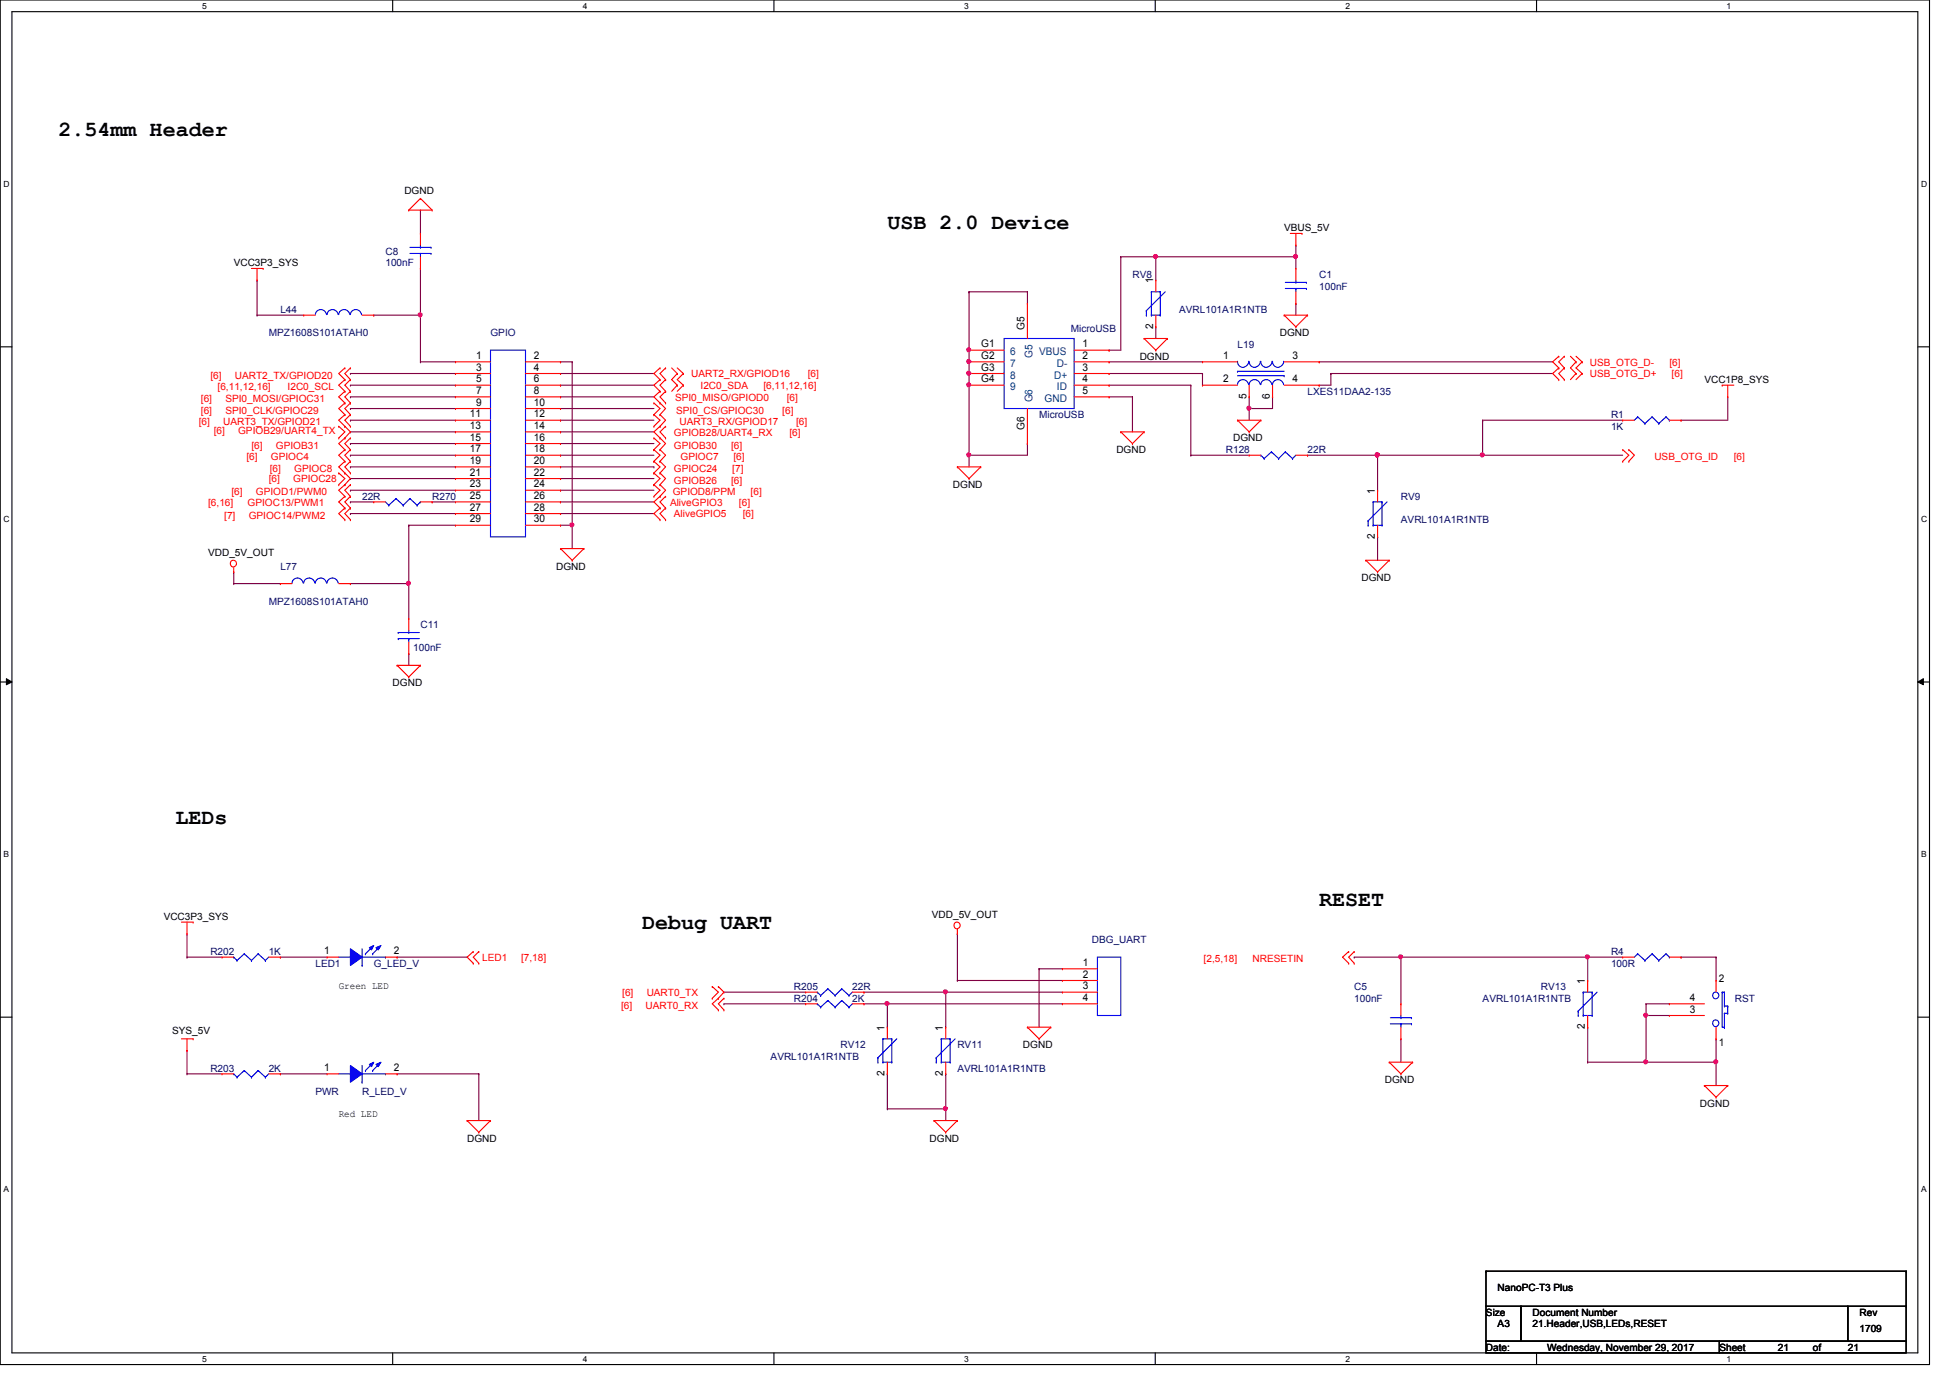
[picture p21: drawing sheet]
<svg xmlns="http://www.w3.org/2000/svg" width="297mm" height="210mm" viewBox="0 0 297 210" stroke-linecap="round" stroke-linejoin="round" font-family="sans-serif">
<defs><g id="words">
<g font-size="3.3">
<text x="8.9" y="20.7">2.54mm Header</text>
<text x="135.2" y="34.9">USB 2.0 Device</text>
<text x="26.7" y="125.6">LEDs</text>
<text x="97.8" y="141.6">Debug UART</text>
<text x="201" y="138">RESET</text>
</g>
<g font-size="1.6">
<text x="175.6" y="43.2" transform="rotate(-90 175.6 43.2)">1</text>
<text x="149.5" y="52.9">G1</text>
<text x="156.1" y="50.3" transform="rotate(-90 156.1 50.3)">G5</text>
<text x="164.9" y="52.9">1</text>
<text x="175.6" y="50.1" transform="rotate(-90 175.6 50.1)">2</text>
<text x="72.5" y="54.7">1</text>
<text x="72.5" y="56.5">3</text>
<text x="72.5" y="58.3">5</text>
<text x="81.3" y="54.7">2</text>
<text x="81.3" y="56.5">4</text>
<text x="81.3" y="58.3">6</text>
<text x="149.5" y="54.7">G2</text>
<text x="149.5" y="56.5">G3</text>
<text x="149.5" y="58.3">G4</text>
<text x="164.9" y="54.7">2</text>
<text x="164.9" y="56.5">3</text>
<text x="164.9" y="58.3">4</text>
<text x="186.3" y="54.7">1</text>
<text x="186.3" y="58.3">2</text>
<text x="196.9" y="54.7">3</text>
<text x="196.9" y="58.3">4</text>
<text x="71.6" y="63.6">11</text>
<text x="71.6" y="65.4">13</text>
<text x="72.5" y="60">7</text>
<text x="72.5" y="61.8">9</text>
<text x="81.3" y="60">8</text>
<text x="81.3" y="61.8">10</text>
<text x="81.3" y="63.6">12</text>
<text x="81.3" y="65.4">14</text>
<text x="156.1" y="65.5" transform="rotate(-90 156.1 65.5)">G6</text>
<text x="164.9" y="60">5</text>
<text x="189.9" y="60.8" transform="rotate(-90 189.9 60.8)">5</text>
<text x="193.4" y="60.8" transform="rotate(-90 193.4 60.8)">6</text>
<text x="71.6" y="67.1">15</text>
<text x="71.6" y="68.9">17</text>
<text x="71.6" y="70.7">19</text>
<text x="81.3" y="67.1">16</text>
<text x="81.3" y="68.9">18</text>
<text x="81.3" y="70.7">20</text>
<text x="71.6" y="72.5">21</text>
<text x="71.6" y="74.3">23</text>
<text x="71.6" y="76">25</text>
<text x="71.6" y="77.8">27</text>
<text x="81.3" y="72.5">22</text>
<text x="81.3" y="74.3">24</text>
<text x="81.3" y="76">26</text>
<text x="81.3" y="77.8">28</text>
<text x="209.4" y="75.2" transform="rotate(-90 209.4 75.2)">1</text>
<text x="71.6" y="79.6">29</text>
<text x="81.3" y="79.6">30</text>
<text x="209.4" y="82.1" transform="rotate(-90 209.4 82.1)">2</text>
<text x="49.4" y="145.4">1</text>
<text x="60" y="145.4">2</text>
<text x="165" y="147.2">1</text>
<text x="165" y="148.9">2</text>
<text x="241.4" y="149.9" transform="rotate(-90 241.4 149.9)">1</text>
<text x="261.8" y="149.5">2</text>
<text x="165" y="150.7">3</text>
<text x="165" y="152.5">4</text>
<text x="257.4" y="154.3">3</text>
<text x="257.4" y="152.5">4</text>
<text x="134.7" y="157" transform="rotate(-90 134.7 157)">1</text>
<text x="143.6" y="157" transform="rotate(-90 143.6 157)">1</text>
<text x="241.4" y="156.8" transform="rotate(-90 241.4 156.8)">2</text>
<text x="261.8" y="159.3">1</text>
<text x="49.4" y="163.2">1</text>
<text x="60" y="163.2">2</text>
<text x="134.7" y="163.9" transform="rotate(-90 134.7 163.9)">2</text>
<text x="143.6" y="163.9" transform="rotate(-90 143.6 163.9)">2</text>
</g>
<g font-size="1.6" fill="#004080">
<text x="153.9" y="54.1">6</text>
<text x="153.9" y="55.9">7</text>
<text x="153.9" y="57.7">8</text>
<text x="153.9" y="59.4">9</text>
<text x="157.3" y="54.5" transform="rotate(-90 157.3 54.5)">G5</text>
<text x="158.3" y="54.1">VBUS</text>
<text x="160.6" y="57.7">D+</text>
<text x="161" y="55.9">D-</text>
<text x="161" y="59.4">ID</text>
<text x="157.3" y="61.3" transform="rotate(-90 157.3 61.3)">G6</text>
<text x="159.1" y="61.2">GND</text>
</g>
<g font-size="1.5">
<text x="61.6" y="29.5">DGND</text>
<text x="195.6" y="35.2">VBUS_5V</text>
<text x="35.6" y="40.6">VCC3P3_SYS</text>
<text x="194.9" y="51.2">DGND</text>
<text x="173.6" y="54.8">DGND</text>
<text x="259.6" y="58.3">VCC1P8_SYS</text>
<text x="170" y="69">DGND</text>
<text x="187.8" y="67.2">DGND</text>
<text x="145.2" y="74.3">DGND</text>
<text x="31.7" y="84.7">VDD_5V_OUT</text>
<text x="84.7" y="86.8">DGND</text>
<text x="207.4" y="88.6">DGND</text>
<text x="59.8" y="104.6">DGND</text>
<text x="24.9" y="140.1">VCC3P3_SYS</text>
<text x="141.9" y="139.8">VDD_5V_OUT</text>
<text x="51.6" y="150.6">Green LED</text>
<text x="26.2" y="157.6">SYS_5V</text>
<text x="155.8" y="159.7">DGND</text>
<text x="210.9" y="165">DGND</text>
<text x="51.6" y="170.2">Red LED</text>
<text x="71.2" y="173.9">DGND</text>
<text x="141.6" y="173.9">DGND</text>
<text x="259" y="168.6">DGND</text>
<text x="228.1" y="196.7">NanoPC-T3 Plus</text>
<text x="226.4" y="200.4">Size</text>
<text x="228.1" y="202.2">A3</text>
<text x="233.5" y="200.4">Document Number</text>
<text x="233.5" y="202.2">21.Header,USB,LEDs,RESET</text>
<text x="283.2" y="202.9">1709</text>
<text x="283.2" y="200.4">Rev</text>
<text x="226.4" y="205.7">Date:</text>
<text x="235.7" y="205.7">Wednesday, November 29, 2017</text>
<text x="261.9" y="205.7">Sheet</text>
<text x="270.8" y="205.7">21</text>
<text x="276.1" y="205.7">of</text>
<text x="281.5" y="205.7">21</text>
</g>
<g font-size="1.5" fill="#000080">
<text x="58.7" y="38.8">C8</text>
<text x="58.7" y="40.6">100nF</text>
<text x="42.7" y="47.7">L44</text>
<text x="172.5" y="42.3">RV8</text>
<text x="179.6" y="47.7">AVRL101A1R1NTB</text>
<text x="201" y="42.3">C1</text>
<text x="201" y="44.1">100nF</text>
<text x="40.9" y="51.2">MPZ1608S101ATAH0</text>
<text x="74.7" y="51.2">GPIO</text>
<text x="163.1" y="50.5">MicroUSB</text>
<text x="188.5" y="53">L19</text>
<text x="158.3" y="63.7">MicroUSB</text>
<text x="199.2" y="60.1">LXES11DAA2-135</text>
<text x="245.4" y="63.7">R1</text>
<text x="245.4" y="65.4">1K</text>
<text x="186.7" y="69">R128</text>
<text x="199.2" y="69">22R</text>
<text x="55.2" y="76.1">22R</text>
<text x="65.8" y="76.1">R270</text>
<text x="213.4" y="76.1">RV9</text>
<text x="213.4" y="79.7">AVRL101A1R1NTB</text>
<text x="42.7" y="86.8">L77</text>
<text x="40.9" y="92.1">MPZ1608S101ATAH0</text>
<text x="64" y="95.7">C11</text>
<text x="62.9" y="99.2">100nF</text>
<text x="166.3" y="143.7">DBG_UART</text>
<text x="32" y="145.5">R202</text>
<text x="40.9" y="145.5">1K</text>
<text x="48" y="147.2">LED1</text>
<text x="56.9" y="147.2">G_LED_V</text>
<text x="245.4" y="145.5">R4</text>
<text x="245.4" y="147.2">100R</text>
<text x="120.9" y="152.6">R204</text>
<text x="120.9" y="150.8">R205</text>
<text x="129.8" y="152.6">2K</text>
<text x="129.8" y="150.8">22R</text>
<text x="206.3" y="150.8">C5</text>
<text x="206.3" y="152.6">100nF</text>
<text x="225.8" y="152.6">AVRL101A1R1NTB</text>
<text x="234.7" y="150.8">RV13</text>
<text x="264.3" y="152.6">RST</text>
<text x="117.4" y="161.5">AVRL101A1R1NTB</text>
<text x="128.1" y="159.7">RV12</text>
<text x="145.8" y="159.7">RV11</text>
<text x="32" y="163.2">R203</text>
<text x="40.9" y="163.2">2K</text>
<text x="48" y="166.8">PWR</text>
<text x="55.2" y="166.8">R_LED_V</text>
<text x="145.8" y="163.2">AVRL101A1R1NTB</text>
</g>
<g font-size="1.5" fill="#f00">
<text x="32" y="57.7">[6]</text>
<text x="33.1" y="59.4">[6,11,12,16]</text>
<text x="35.8" y="57.7">UART2_TX/GPIOD20</text>
<text x="43.8" y="59.4">I2C0_SCL</text>
<text x="105.3" y="57.5">UART2_RX/GPIOD16</text>
<text x="106.7" y="59.3">I2C0_SDA</text>
<text x="116.3" y="59.3">[6,11,12,16]</text>
<text x="123.1" y="57.5">[6]</text>
<text x="242.2" y="55.7">USB_OTG_D-</text>
<text x="242.2" y="57.5">USB_OTG_D+</text>
<text x="254.3" y="55.7">[6]</text>
<text x="254.6" y="57.5">[6]</text>
<text x="30.3" y="64.8">[6]</text>
<text x="30.6" y="61.2">[6]</text>
<text x="30.6" y="63">[6]</text>
<text x="34" y="64.8">UART3_TX/GPIOD21</text>
<text x="34.3" y="61.2">SPI0_MOSI/GPIOC31</text>
<text x="34.3" y="63">SPI0_CLK/GPIOC29</text>
<text x="102.8" y="61">SPI0_MISO/GPIOD0</text>
<text x="103" y="63">SPI0_CS/GPIOC30</text>
<text x="103.5" y="64.8">UART3_RX/GPIOD17</text>
<text x="119.2" y="63">[6]</text>
<text x="119.8" y="61">[6]</text>
<text x="121.3" y="64.8">[6]</text>
<text x="32.6" y="66.1">[6]</text>
<text x="36.3" y="66.1">GPIOB29/UART4_TX</text>
<text x="37.5" y="70.1">[6]</text>
<text x="38.3" y="68.3">[6]</text>
<text x="41.1" y="71.9">[6]</text>
<text x="41.3" y="70.1">GPIOC4</text>
<text x="42" y="68.3">GPIOB31</text>
<text x="44.8" y="71.9">GPIOC8</text>
<text x="102.7" y="68.3">GPIOB30</text>
<text x="102.7" y="66.4">GPIOB28/UART4_RX</text>
<text x="102.7" y="71.9">GPIOC24</text>
<text x="103.7" y="70.1">GPIOC7</text>
<text x="111.4" y="68.3">[6]</text>
<text x="111.5" y="71.9">[7]</text>
<text x="111.7" y="70.1">[6]</text>
<text x="120.3" y="66.4">[6]</text>
<text x="252" y="70.1">USB_OTG_ID</text>
<text x="264.1" y="70.1">[6]</text>
<text x="31.7" y="77">[6,16]</text>
<text x="35.3" y="75.4">[6]</text>
<text x="37.7" y="77">GPIOC13/PWM1</text>
<text x="39" y="75.4">GPIOD1/PWM0</text>
<text x="40.9" y="73.5">[6]</text>
<text x="44.7" y="73.5">GPIOC28</text>
<text x="102.1" y="77">AliveGPIO3</text>
<text x="102.5" y="75.4">GPIOD8/PPM</text>
<text x="102.7" y="73.7">GPIOB26</text>
<text x="111.4" y="73.7">[6]</text>
<text x="112.6" y="77">[6]</text>
<text x="114.3" y="75.4">[6]</text>
<text x="34.2" y="79">[7]</text>
<text x="37.9" y="79">GPIOC14/PWM2</text>
<text x="102.7" y="78.8">AliveGPIO5</text>
<text x="113.2" y="78.8">[6]</text>
<text x="73.4" y="146.4">LED1</text>
<text x="79.4" y="146.4">[7,18]</text>
<text x="183.3" y="146.6">[2,5,18]</text>
<text x="190.8" y="146.6">NRESETIN</text>
<text x="94.6" y="153.7">[6]</text>
<text x="94.8" y="151.7">[6]</text>
<text x="98.3" y="153.7">UART0_RX</text>
<text x="98.5" y="151.7">UART0_TX</text>
</g>
<g font-size="1.3">
<text x="30.8" y="1.4">5</text>
<text x="88.8" y="1.4">4</text>
<text x="146.9" y="1.4">3</text>
<text x="204.9" y="1.4">2</text>
<text x="263" y="1.4">1</text>
<text x=".5" y="28.4">D</text>
<text x="292.6" y="28.4">D</text>
<text x=".5" y="79.5">C</text>
<text x="292.6" y="79.5">C</text>
<text x=".5" y="130.6">B</text>
<text x="292.6" y="130.6">B</text>
<text x=".5" y="181.6">A</text>
<text x="292.6" y="181.6">A</text>
<text x="30.8" y="207.5">5</text>
<text x="88.8" y="207.5">4</text>
<text x="146.9" y="207.5">3</text>
<text x="204.9" y="207.5">2</text>
<text x="263" y="207.5">1</text>
</g>
</g></defs>
<path d="M0 0h293.9v207.9h-293.9zM1.8 1.8h290.3v204.3h-290.3z" fill="none" stroke="#000" stroke-width=".17"/>
<g fill="#fff">
<path d="M30.8 .3h.7v1.4h-.7z"/>
<path d="M30.8 206.3h.7v1.5h-.7z"/>
</g>
<path d="M59.8 0v1.8M59.8 206.1v1.8" fill="none" stroke="#000" stroke-width=".17"/>
<g fill="#fff">
<path d="M88.8 .3h.6v1.4h-.6z"/>
<path d="M88.8 206.3h.6v1.5h-.6z"/>
</g>
<path d="M117.9 0v1.8M117.9 206.1v1.8" fill="none" stroke="#000" stroke-width=".17"/>
<g fill="#fff">
<path d="M146.9 .3h.6v1.4h-.6z"/>
<path d="M146.9 206.3h.6v1.5h-.6z"/>
</g>
<path d="M176 0v1.8M176 206.1v1.8" fill="none" stroke="#000" stroke-width=".17"/>
<g fill="#fff">
<path d="M204.9 .3h.7v1.4h-.7z"/>
<path d="M204.9 206.3h.7v1.5h-.7z"/>
</g>
<path d="M234.1 0v1.8M234.1 206.1v1.8" fill="none" stroke="#000" stroke-width=".17"/>
<g fill="#fff">
<path d="M263 .3h.7v1.4h-.7z"/>
<path d="M263 206.3h.7v1.5h-.7z"/>
<path d="M.5 27.3h1v1.4h-1z"/>
<path d="M292.6 27.3h1v1.4h-1z"/>
<path d="M.5 78.3h1v1.5h-1z"/>
<path d="M292.6 78.3h1v1.5h-1z"/>
</g>
<path d="M0 52.8h1.8M292.1 52.8h1.8" fill="none" stroke="#000" stroke-width=".17"/>
<g fill="#fff">
<path d="M.5 129.4h.9v1.4h-.9z"/>
<path d="M292.6 129.4h.9v1.4h-.9z"/>
</g>
<path d="M0 103.9h1.8M292.1 103.9h1.8" fill="none" stroke="#000" stroke-width=".17"/>
<path d="M1 103.4l.8 .5-.8 .4zM292.1 103.9l.9-.5v.9z" fill="#000"/>
<path d="M1 103.4l.8 .5-.8 .4zM292.1 103.9l.9-.5v.9z" fill="none" stroke="#000" stroke-width=".15"/>
<g fill="#fff">
<path d="M.5 180.4h.8v1.5h-.8z"/>
<path d="M292.6 180.4h.8v1.5h-.8z"/>
</g>
<path d="M0 154.9h1.8M292.1 154.9h1.8" fill="none" stroke="#000" stroke-width=".17"/>
<path d="M147.6 44.4h.1M147.6 58.7h.1M147.6 44.4h8.9M147.6 58.7v10.6M256.1 64h.1M256.1 64h7.1" fill="none" stroke="#800040" stroke-width=".17"/>
<circle cx="147.6" cy="58.6" r=".31" fill="#f0f"/>
<circle cx="147.6" cy="58.6" r=".31" fill="none" stroke="#f0f" stroke-width=".17"/>
<path d="M147.6 69.3h.1M156.5 67.6h.1M156.5 67.6v1.7h-8.9" fill="none" stroke="#800040" stroke-width=".17"/>
<circle cx="147.6" cy="69.3" r=".31" fill="#f0f"/>
<circle cx="147.6" cy="69.3" r=".31" fill="none" stroke="#f0f" stroke-width=".17"/>
<path d="M147.6 53.3h.1M147.6 53.3v1.8M168.9 58.7h.1M168.9 56.9h.1M168.9 58.7h12.5M168.9 56.9h14.3M147.6 69.3h.1M147.6 69.3v1.8M168.9 60.5h.1M168.9 60.5h3.6M172.5 60.5h.1M172.5 60.5v5.3" fill="none" stroke="#800040" stroke-width=".17"/>
<circle cx="147.6" cy="55.1" r=".31" fill="#f0f"/>
<circle cx="147.6" cy="55.1" r=".31" fill="none" stroke="#f0f" stroke-width=".17"/>
<circle cx="147.6" cy="53.3" r=".31" fill="#f0f"/>
<circle cx="147.6" cy="53.3" r=".31" fill="none" stroke="#f0f" stroke-width=".17"/>
<path d="M147.6 56.9h.1M147.6 56.9v1.8" fill="none" stroke="#800040" stroke-width=".17"/>
<circle cx="147.6" cy="56.8" r=".31" fill="#f0f"/>
<circle cx="147.6" cy="56.8" r=".31" fill="none" stroke="#f0f" stroke-width=".17"/>
<path d="M147.6 55.1h.1M147.6 55.1v1.8M156.5 44.4h.1M156.5 44.4v1.8M181.4 58.7h.1M181.4 58.7v10.6M225.8 64h.1M225.8 69.3h.1M225.8 64h21.4M225.8 69.3h21.4M263.2 60.5h.1M263.2 60.5v3.5" fill="none" stroke="#800040" stroke-width=".17"/>
<circle cx="225.8" cy="69.3" r=".31" fill="#f0f"/>
<circle cx="225.8" cy="69.3" r=".31" fill="none" stroke="#f0f" stroke-width=".17"/>
<path d="M213.4 145.8h.1M213.4 145.8h28.4M256.1 145.8h.1M256.1 145.8h5.3" fill="none" stroke="#800040" stroke-width=".17"/>
<circle cx="241.8" cy="145.7" r=".31" fill="#f0f"/>
<circle cx="241.8" cy="145.7" r=".31" fill="none" stroke="#f0f" stroke-width=".17"/>
<circle cx="213.3" cy="145.7" r=".31" fill="#f0f"/>
<circle cx="213.3" cy="145.7" r=".31" fill="none" stroke="#f0f" stroke-width=".17"/>
<path d="M144.1 151.1h.1M144.1 151.1h17.7M158.3 147.6h.1M158.3 147.6v8.9M261.4 145.8h.1M261.4 145.8v3.6M261.4 161.8h.1M261.4 161.8v3.6" fill="none" stroke="#800040" stroke-width=".17"/>
<circle cx="144" cy="151.1" r=".31" fill="#f0f"/>
<circle cx="144" cy="151.1" r=".31" fill="none" stroke="#f0f" stroke-width=".17"/>
<path d="M135.2 152.9h.1M135.2 152.9h26.6" fill="none" stroke="#800040" stroke-width=".17"/>
<circle cx="135.1" cy="152.9" r=".31" fill="#f0f"/>
<circle cx="135.1" cy="152.9" r=".31" fill="none" stroke="#f0f" stroke-width=".17"/>
<g fill="none" stroke="#800040" stroke-width=".17">
<path d="M168.9 55.1h.1M168.9 55.1h14.3M28.5 142.2h.1M28.5 145.8h.1M28.5 145.8h5.3M28.5 142.2v3.6M42.7 145.8h.1M42.7 145.8h7.1M60.5 145.8h.1M60.5 145.8h10.7M213.4 145.8h.1M213.4 158.2h.1"/>
<path d="M213.4 145.8v7.1M213.4 158.2v3.6M241.8 156.5h.1M241.8 156.5v5.3M261.4 158.2h.1M261.4 158.2v3.6h-10.7M28.5 163.6h.1M28.5 163.6h5.3M42.7 163.6h.1M42.7 163.6h7.1M60.5 163.6h.1M60.5 163.6h12.4"/>
<path d="M72.9 163.6h.1M72.9 163.6v7.1M250.7 161.8h.1"/>
</g>
<circle cx="261.4" cy="161.7" r=".31" fill="#f0f"/>
<circle cx="261.4" cy="161.7" r=".31" fill="none" stroke="#f0f" stroke-width=".17"/>
<path d="M64 48h.1M64 48v7.1M241.8 145.8h.1M241.8 145.8v3.6M241.8 145.8h5.4" fill="none" stroke="#800040" stroke-width=".17"/>
<circle cx="64" cy="48" r=".31" fill="#f0f"/>
<circle cx="64" cy="48" r=".31" fill="none" stroke="#f0f" stroke-width=".17"/>
<path d="M176.1 39.1h.1M176.1 39.1h21.3M39.2 42.7h.1M39.2 48h.1M39.2 42.7v5.3M39.2 48h7.1M56.9 48h.1M56.9 48h7.1M64 55.1h.1M64 55.1h5.4" fill="none" stroke="#800040" stroke-width=".17"/>
<circle cx="197.3" cy="39.1" r=".31" fill="#f0f"/>
<circle cx="197.3" cy="39.1" r=".31" fill="none" stroke="#f0f" stroke-width=".17"/>
<path d="M170.7 39.1h.1M170.7 39.1v14.2h-1.8M168.9 53.3h.1M181.4 69.3h.1M181.4 69.3h8.9M199.2 69.3h.1M199.2 69.3h10.6" fill="none" stroke="#800040" stroke-width=".17"/>
<circle cx="209.8" cy="69.3" r=".31" fill="#f0f"/>
<circle cx="209.8" cy="69.3" r=".31" fill="none" stroke="#f0f" stroke-width=".17"/>
<g fill="none" stroke="#800040" stroke-width=".17">
<path d="M64 32h.1M64 32v3.6M53.4 56.9h.1M53.4 56.9h16M64 40.9h.1M64 40.9v7.1M87.2 55.1h.1M87.2 55.1v24.9M53.4 76.5h.1M53.4 65.8h.1M53.4 78.2h.1M53.4 74.7h.1"/>
<path d="M53.4 67.6h.1M53.4 72.9h.1M53.4 71.1h.1M53.4 76.5h3.5M53.4 65.8h16M53.4 78.2h16M53.4 74.7h16M53.4 67.6h16M53.4 72.9h16M53.4 71.1h16M65.8 76.5h.1M65.8 76.5h3.6"/>
<path d="M35.6 88.9h.1M35.6 87.1h.1M35.6 88.9h7.1M35.6 87.1v1.8M62.3 80h.1M62.3 80h7.1"/>
</g>
<circle cx="87.1" cy="80" r=".31" fill="#f0f"/>
<circle cx="87.1" cy="80" r=".31" fill="none" stroke="#f0f" stroke-width=".17"/>
<g fill="none" stroke="#800040" stroke-width=".17">
<path d="M53.4 58.7h.1M53.4 58.7h16M85.4 55.1h.1M85.4 58.7h.1M85.4 56.9h.1M85.4 55.1h1.8M85.4 58.7h14.2M85.4 56.9h14.2M53.4 62.2h.1M53.4 60.5h.1M53.4 64h.1M53.4 62.2h16"/>
<path d="M53.4 60.5h16M53.4 64h16M85.4 60.5h.1M85.4 64h.1M85.4 62.2h.1M85.4 65.8h.1M85.4 69.3h.1M85.4 67.6h.1M85.4 72.9h.1M85.4 74.7h.1M85.4 78.2h.1M85.4 76.5h.1"/>
<path d="M85.4 62.2h14.2M85.4 60.5h14.2M85.4 64h14.2M85.4 65.8h14.2M85.4 69.3h14.2M85.4 67.6h14.2M85.4 72.9h14.2M85.4 74.7h14.2M85.4 78.2h14.2M85.4 76.5h14.2M53.4 88.9h.1M53.4 88.9h8.9"/>
<path d="M62.3 88.9h.1M62.3 88.9v5.3M85.4 80h.1M85.4 80h1.8M87.2 80h.1M87.2 80v3.6"/>
</g>
<circle cx="62.2" cy="88.8" r=".31" fill="#f0f"/>
<circle cx="62.2" cy="88.8" r=".31" fill="none" stroke="#f0f" stroke-width=".17"/>
<g fill="none" stroke="#800040" stroke-width=".17">
<path d="M53.4 69.3h.1M53.4 69.3h16M85.4 71.1h14.2M99.6 71.1h.1M62.3 99.6h.1M62.3 80h.1M62.3 80v8.9M62.3 99.6v1.7M110.3 152.9h.1M110.3 151.1h.1M110.3 152.9h12.4M110.3 151.1h12.4"/>
<path d="M250.7 152.9h.1M250.7 154.7h.1M250.7 152.9h3.6M250.7 152.9v8.9M250.7 154.7h3.6M241.8 161.8h.1M241.8 161.8h8.9M250.7 161.8h.1"/>
</g>
<circle cx="250.7" cy="154.6" r=".31" fill="#f0f"/>
<circle cx="250.7" cy="154.6" r=".31" fill="none" stroke="#f0f" stroke-width=".17"/>
<circle cx="250.7" cy="161.7" r=".31" fill="#f0f"/>
<circle cx="250.7" cy="161.7" r=".31" fill="none" stroke="#f0f" stroke-width=".17"/>
<path d="M197.4 39.1h.1M197.4 39.1v1.8M201 55.1h.1M201 55.1h35.5M202.7 56.9h.1M202.7 56.9h33.8M190.3 62.2h.1M190.3 62.2v1.8M225.8 64h.1M225.8 64v5.3M209.8 81.8h.1M209.8 81.8v3.5" fill="none" stroke="#800040" stroke-width=".17"/>
<circle cx="190.2" cy="62.2" r=".31" fill="#f0f"/>
<circle cx="190.2" cy="62.2" r=".31" fill="none" stroke="#f0f" stroke-width=".17"/>
<path d="M209.8 69.3h.1M209.8 69.3h16" fill="none" stroke="#800040" stroke-width=".17"/>
<circle cx="209.8" cy="69.3" r=".31" fill="#f0f"/>
<circle cx="209.8" cy="69.3" r=".31" fill="none" stroke="#f0f" stroke-width=".17"/>
<path d="M209.8 69.3h.1M209.8 69.3v5.4" fill="none" stroke="#800040" stroke-width=".17"/>
<circle cx="209.8" cy="69.3" r=".31" fill="#f0f"/>
<circle cx="209.8" cy="69.3" r=".31" fill="none" stroke="#f0f" stroke-width=".17"/>
<g fill="none" stroke="#800040" stroke-width=".17">
<path d="M176.1 39.1h.1M176.1 39.1v3.6M176.1 49.8h.1M176.1 49.8v1.8M183.2 56.9h.1M183.2 56.9v1.8M201 58.7h.1M202.7 56.9h.1M202.7 56.9v1.8h-1.7M190.3 62.2h.1M193.8 60.5h.1M193.8 60.5v1.7h-3.5"/>
<path d="M206.3 145.8h.1M206.3 145.8h7.1"/>
</g>
<circle cx="176" cy="39.1" r=".31" fill="#f0f"/>
<circle cx="176" cy="39.1" r=".31" fill="none" stroke="#f0f" stroke-width=".17"/>
<path d="M170.7 39.1h.1M170.7 39.1h5.4M135.2 152.9h.1M135.2 152.9v3.6M144.1 151.1h.1M144.1 151.1v5.4M135.2 168.9h.1M135.2 163.6h.1M135.2 168.9h8.9M135.2 163.6v5.3M144.1 168.9h.1M144.1 168.9v1.8" fill="none" stroke="#800040" stroke-width=".17"/>
<circle cx="144" cy="168.9" r=".31" fill="#f0f"/>
<circle cx="144" cy="168.9" r=".31" fill="none" stroke="#f0f" stroke-width=".17"/>
<g fill="none" stroke="#800040" stroke-width=".17">
<path d="M197.4 37.3h.1M197.4 37.3v1.8M147.6 44.4h.1M147.6 44.4v8.9M197.4 46.2h.1M197.4 46.2v1.8M190.3 60.5h.1M190.3 60.5v1.7M131.6 152.9h.1M131.6 151.1h.1M131.6 152.9h3.6M131.6 151.1h12.5"/>
<path d="M145.8 149.4h.1M145.8 142.2h.1M145.8 149.4h16M145.8 142.2v7.2M158.3 147.6h.1M158.3 147.6h3.5M28.5 160h.1M28.5 160v3.6M144.1 163.6h.1M144.1 163.6v5.3"/>
</g>
<g fill="none" stroke="#f00" stroke-width=".17">
<path d="M62.3 32h.1M62.3 32h3.5M64 30.2h.1M64 30.2l-1.7 1.8M64 30.2l1.8 1.8M65.8 32h.1M196.6 35.6h1.7M197.4 37.3h.1M197.4 35.6v1.7M198.3 35.6h.1M38.3 40.9h1.8M39.2 42.7h.1"/>
<path d="M39.2 40.9v1.8M40.1 40.9h.1M52.5 56h.1M52.5 57.8h.1M52.5 59.6h.1M52.5 56l-.9 .9 .9 .9M52.5 57.8l-.9 .9 .9 .9M52.5 59.6l-.9 .9 .9 .9M53.4 56h.1M53.4 57.8h.1M53.4 59.6h.1M53.4 56l-.9 .9 .9 .9"/>
<path d="M53.4 57.8l-.9 .9 .9 .9M53.4 59.6l-.9 .9 .9 .9M69.4 55.1h.1M69.4 56.9h.1M69.4 58.7h.1M69.4 58.7h5.3M69.4 55.1h5.3M69.4 56.9h5.3M80 58.7h5.4M80 55.1h5.4M80 56.9h5.4M85.4 55.1h.1"/>
<path d="M85.4 56.9h.1M85.4 58.7h.1M100.5 57.8h.1M100.5 59.6h.1M100.5 56h.1M100.5 57.8l-.9 .9 .9 .9M100.5 56l-.9 .9 .9 .9M100.5 59.6l-.9 .9 1.8 1.7-.9 1M101.4 59.6h.1M101.4 57.8h.1M101.4 56h.1M101.4 57.8l-.9 .9 .9 .9"/>
<path d="M101.4 56l-.9 .9 .9 .9M101.4 59.6l-.9 .9 .9 .9M102.3 56l.9 .9M103.2 58.7h.1M103.2 56.9h.1M103.2 58.7l-.9 .9M103.2 56.9l-.9 .9 .9 .9M103.2 56l.9 .9M104.1 58.7h.1M104.1 56.9h.1M104.1 58.7l-.9 .9M104.1 56.9l-.9 .9 .9 .9"/>
<path d="M147.6 53.3h.1M147.6 55.1h.1M147.6 56.9h.1M147.6 58.7h.1M147.6 58.7h5.3M147.6 55.1h5.3M147.6 56.9h5.3M147.6 53.3h5.3M156.5 46.2h.1M156.5 46.2v5.4M163.6 58.7h5.3M163.6 55.1h5.3"/>
<path d="M163.6 56.9h5.3M163.6 53.3h5.3M168.9 53.3h.1M168.9 55.1h.1M168.9 56.9h.1M168.9 58.7h.1M174.3 51.6h.1M174.3 51.6h3.5M174.3 51.6l1.8 1.7M176.1 53.3h.1M177.8 51.6h.1M177.8 51.6l-1.7 1.7"/>
<path d="M195.6 48h.1M195.6 48h3.6M195.6 48l1.8 1.8M197.4 49.8h.1M197.4 40.9h.1M197.4 46.2h.1M197.4 40.9v1.8M197.4 44.4v1.8M199.2 48h.1M199.2 48l-1.8 1.8M237.4 54.3h.1M237.4 56h.1"/>
<path d="M237.4 57.8h.1M237.4 54.3l-.9 .8 .9 .9M237.4 56l-.9 .9 .9 .9M238.3 56h.1M238.3 54.3h.1M238.3 57.8h.1M238.3 54.3l-.9 .8 .9 .9M238.3 56l-.9 .9 .9 .9M239.2 54.3l.9 .8M240.1 55.1h.1M240.1 56.9h.1M240.1 55.1l-.9 .9 .9 .9"/>
<path d="M240.1 54.3l.9 .8M240.1 56.9l-.9 .9M241 55.1h.1M241 56.9h.1M241 55.1l-.9 .9 .9 .9M241 56.9l-.9 .9M262.3 58.7h.1M262.3 58.7h1.8M263.2 58.7v1.8M51.6 64.9h.1M51.6 66.7h.1M51.6 73.8h.1"/>
<path d="M51.6 72.1h.1M51.6 64.9l.9 .9-.9 .9M51.6 72.1l.9 .8-.9 .9M52.5 61.4h.1M52.5 63.2h.1M52.5 64.9h.1M52.5 73.8h.1M52.5 75.6h.1M52.5 77.4h.1M52.5 66.7h.1M52.5 68.5h.1M52.5 79.2h.1"/>
<path d="M52.5 72.1h.1M52.5 70.3h.1M52.5 61.4l-.9 .8 .9 1M52.5 63.2l-.9 .8 1.8 1.8-.9 .9M52.5 73.8l-.9 .9 .9 .9M52.5 75.6l-.9 .9 .9 .9M52.5 66.7l-.9 .9 .9 .9M52.5 77.4l-.9 .8 .9 1M52.5 70.3l-.9 .8 1.8 1.8-.9 .9M52.5 68.5l-.9 .8 .9 1M53.4 61.4h.1M53.4 63.2h.1"/>
<path d="M53.4 64.9h.1M53.4 73.8h.1M53.4 75.6h.1M53.4 77.4h.1M53.4 66.7h.1M53.4 68.5h.1M53.4 79.2h.1M53.4 70.3h.1M53.4 72.1h.1M53.4 61.4l-.9 .8 .9 1M53.4 63.2l-.9 .8 .9 .9M53.4 73.8l-.9 .9 .9 .9"/>
<path d="M53.4 75.6l-.9 .9 .9 .9M53.4 66.7l-.9 .9 .9 .9M53.4 77.4l-.9 .8 .9 1M53.4 70.3l-.9 .8 .9 1M53.4 68.5l-.9 .8 .9 1M69.4 60.5h.1M69.4 62.2h.1M69.4 64h.1M69.4 65.8h.1M69.4 67.6h.1M69.4 69.3h.1M69.4 71.1h.1"/>
<path d="M69.4 72.9h.1M69.4 74.7h.1M69.4 76.5h.1M69.4 78.2h.1M69.4 71.1h5.3M69.4 65.8h5.3M69.4 64h5.3M69.4 60.5h5.3M69.4 62.2h5.3M69.4 67.6h5.3M69.4 69.3h5.3M69.4 72.9h5.3"/>
<path d="M69.4 74.7h5.3M69.4 76.5h5.3M69.4 78.2h5.3M80 71.1h5.4M80 65.8h5.4M80 64h5.4M80 60.5h5.4M80 62.2h5.4M80 67.6h5.4M80 69.3h5.4M80 72.9h5.4M80 74.7h5.4"/>
<path d="M80 76.5h5.4M80 78.2h5.4M85.4 60.5h.1M85.4 62.2h.1M85.4 64h.1M85.4 65.8h.1M85.4 67.6h.1M85.4 69.3h.1M85.4 71.1h.1M85.4 72.9h.1M85.4 74.7h.1M85.4 76.5h.1"/>
<path d="M85.4 78.2h.1M99.6 63.2h.1M99.6 64.9h.1M99.6 61.4h.1M99.6 73.8h.1M99.6 75.6h.1M99.6 66.7h.1M99.6 68.5h.1M99.6 70.3h.1M99.6 72.1h.1M99.6 61.4l.9 .8-.9 1M99.6 63.2l.9 .8-.9 .9"/>
<path d="M99.6 73.8l.9 .9-.9 .9M99.6 66.7l.9 .9-.9 .9M99.6 68.5l.9 .8-.9 1M99.6 72.1l.9 .8-.9 .9M99.6 70.3l.9 .8-.9 1M100.5 61.4h.1M100.5 63.2h.1M100.5 64.9h.1M100.5 75.6h.1M100.5 77.4h.1M100.5 79.2h.1M100.5 73.8h.1"/>
<path d="M100.5 66.7h.1M100.5 68.5h.1M100.5 70.3h.1M100.5 72.1h.1M100.5 63.2l.9 .8-.9 .9M100.5 75.6l-.9 .9 .9 .9M100.5 77.4l-.9 .8 .9 1M100.5 73.8l.9 .9-.9 .9M100.5 64.9l-.9 .9 1.8 1.8-.9 .9M100.5 68.5l.9 .8-.9 1M100.5 72.1l.9 .8-.9 .9M100.5 70.3l.9 .8-.9 1"/>
<path d="M101.4 61.4h.1M101.4 77.4h.1M101.4 75.6h.1M101.4 79.2h.1M101.4 66.7h.1M101.4 64.9h.1M101.4 75.6l-.9 .9 .9 .9M101.4 77.4l-.9 .8 .9 1M101.4 64.9l-.9 .9 .9 .9M145.8 71.1h.1M145.8 71.1h3.6M145.8 71.1l1.8 1.8"/>
<path d="M147.6 72.9h.1M149.4 71.1h.1M149.4 71.1l-1.8 1.8M156.5 67.6h.1M156.5 62.2v5.4M163.6 60.5h5.3M168.9 60.5h.1M170.7 65.8h.1M170.7 65.8h3.6M170.7 65.8l1.8 1.8M172.5 67.6h.1M174.3 65.8h.1"/>
<path d="M174.3 65.8l-1.8 1.8M188.5 64h.1M188.5 64h3.6M188.5 64l1.8 1.8M190.3 65.8h.1M192.1 64h.1M192.1 64l-1.8 1.8M247.2 68.5h.1M247.2 70.3h.1M247.2 68.5l.9 .8-.9 1M248.1 68.5h.1M248.1 70.3h.1"/>
<path d="M248.1 68.5l.9 .8-.9 1M263.2 60.5h.1M35.6 87.1h.1M35.6 86.4v.7M42.7 88.9h.1M42.7 88.9h1.8M51.6 88.9h1.8M53.4 88.9h.1M69.4 80h.1M69.4 80h5.3M80 80h5.4M85.4 83.6h.1"/>
<path d="M85.4 80h.1M85.4 83.6h3.5M85.4 83.6l1.8 1.7M87.2 85.3h.1M88.9 83.6h.1M88.9 83.6l-1.7 1.7M208.1 85.3h.1M208.1 85.3h3.5M208.1 85.3l1.7 1.8M209.8 87.1h.1M211.6 85.3h.1M211.6 85.3l-1.8 1.8"/>
<path d="M60.5 101.3h.1M60.5 101.3h3.5M60.5 101.3l1.8 1.8M62.3 103.1h.1M64 101.3h.1M64 101.3l-1.7 1.8M27.6 140.5h1.8M27.6 158.2h1.8M28.5 142.2h.1M28.5 140.5v1.7M28.5 158.2v1.8M29.4 140.5h.1"/>
<path d="M29.4 158.2h.1M72.1 144.9h.1M72.1 146.7h.1M72.1 144.9l-.9 .9 .9 .9M72.9 146.7h.1M72.9 144.9h.1M72.9 144.9l-.8 .9 .8 .9M108.5 152.1h.1M108.5 150.3h.1M108.5 150.3l.9 .8-.9 1M109.4 150.3h.1M109.4 152.1h.1"/>
<path d="M109.4 153.8h.1M109.4 150.3l.9 .8-.9 1M109.4 152.1l-.9 .8 .9 .9M110.3 152.1h.1M110.3 153.8h.1M110.3 152.1l-.9 .8 .9 .9M135.2 156.5h.1M135.2 156.5v1.7M144.1 156.5h.1M144.1 156.5v1.7M145.8 142.2h.1M145.8 141.6v.6"/>
<path d="M156.5 156.5h.1M156.5 156.5h3.6M156.5 156.5l1.8 1.7M158.3 158.2h.1M160.1 156.5h.1M160.1 156.5l-1.8 1.7M205.4 144.9h.1M205.4 146.7h.1M205.4 144.9l-.9 .9 .9 .9M206.3 144.9h.1M206.3 146.7h.1M206.3 144.9l-.9 .9 .9 .9"/>
<path d="M247.2 145.8h.1M247.2 145.8h1.8M254.3 145.8h1.8M256.1 145.8h.1M28.5 160h.1M33.8 163.6h.1M33.8 163.6h1.8M40.9 163.6h1.8M42.7 163.6h.1M71.2 170.7h.1M71.2 170.7h3.5M71.2 170.7l1.7 1.8"/>
<path d="M72.9 172.5h.1M74.7 170.7h.1M74.7 170.7l-1.8 1.8M135.2 163.6h.1M135.2 161.8v1.8M142.3 170.7h.1M142.3 170.7h3.5M142.3 170.7l1.8 1.8M144.1 172.5h.1M144.1 163.6h.1M144.1 161.8v1.8M145.8 170.7h.1"/>
<path d="M145.8 170.7l-1.7 1.8M211.6 161.8h.1M211.6 161.8h3.6M211.6 161.8l1.8 1.8M213.4 163.6h.1M215.2 161.8h.1M215.2 161.8l-1.8 1.8M259.6 165.4h.1M259.6 165.4h3.6M259.6 165.4l1.8 1.7M261.4 167.1h.1M263.2 165.4h.1"/>
<path d="M263.2 165.4l-1.8 1.7"/>
<circle cx="35.5" cy="85.8" r=".5"/>
<circle cx="145.8" cy="141" r=".5"/>
</g>
<path d="M226.4 199h5.3v5.3h-5.3zM226.4 193.6h.1M226.4 193.6v5.4M226.4 193.6h64M231.7 199h49.8v5.3h-49.8zM281.5 199h8.9v5.3h-8.9zM290.4 193.6h.1M290.4 199h.1M290.4 193.6v5.4M226.4 204.3h35.5v1.8h-35.5zM261.9 204.3h28.5v1.8h-28.5z" fill="none" stroke="#000" stroke-width=".17"/>
<g fill="none" stroke="#00f" stroke-width=".17">
<path d="M74.7 53.3h5.3v28.5h-5.3zM152.9 51.6h10.7v10.6h-10.7zM195.8 43.9h3.2M195.8 43h3.2M197.4 43h.1M197.4 43.9h.1M197.4 42.7v.3M197.4 43.9v.5M199 43.9h.1M199 43h.1M44.5 88.8a.85 .85 0 0 1 .8-.7 .85 .85 0 0 1 .9 .7M46.3 88.8a.85 .85 0 0 1 .8-.7 .85 .85 0 0 1 .9 .7"/>
<path d="M48 88.8a.85 .85 0 0 1 .9-.7 .85 .85 0 0 1 .8 .7M49.8 88.8a.85 .85 0 0 1 .9-.7 .85 .85 0 0 1 .8 .7M134.5 158.2h.1M134.5 158.2h1.3M134.5 158.2v3.6M135.8 158.2h.1M135.8 158.2v3.6M136.6 158.2l-2.9 2.9M143.4 158.2h.1M143.4 158.2h1.3M143.4 158.2v3.6M144.7 158.2h.1"/>
<path d="M144.7 158.2v3.6M145.5 158.2l-2.9 2.9M249.5 145.3h.1M249.5 145.3l-.5 .5M249.5 145.3l1.1 1M250.6 146.3h.1M251.7 145.3h.1M251.7 145.3l-1.1 1M251.7 145.3l1 1M252.7 146.3h.1M253.8 145.3h.1M253.8 145.3l-1.1 1"/>
<path d="M253.8 145.3l.5 .5M254.3 145.8h.1M35.6 163.6h.1M35.6 163.6l.5 .5M36.1 164.1h.1M37.2 163.1h.1M37.2 163.1l1.1 1M37.2 163.1l-1.1 1M38.3 164.1h.1M39.3 163.1h.1M39.3 163.1l1.1 1M39.3 163.1l-1 1"/>
<path d="M40.4 164.1h.1M40.9 163.6l-.5 .5M51.6 163.6h1.8M53.4 163.6h.1M55.2 164.8h.1M55.2 162.3v2.5M55.2 163.6h3.5M58.7 163.6h.1M133.7 161.1h.1M133.7 161.8h.1M133.7 161.1v.7M134.5 161.8h.1"/>
<path d="M134.5 161.8h1.3M135.8 161.8h.1M142.6 161.1h.1M142.6 161.8h.1M142.6 161.1v.7M143.4 161.8h.1M143.4 161.8h1.3M144.7 161.8h.1"/>
</g>
<path d="M53.4 162.3l1.8 1.3-1.8 1.2z" fill-rule="evenodd" fill="#00f"/>
<path d="M53.4 162.3l1.8 1.3-1.8 1.2z" fill="none" stroke="#00f" stroke-width=".17"/>
<path d="M57.3 162.1l.7-.3-.4 .7z" fill-rule="evenodd" fill="#00f"/>
<path d="M57.3 162.1l.7-.3-.4 .7z" fill="none" stroke="#00f" stroke-width=".17"/>
<path d="M56.3 162.1l.6-.3-.3 .7z" fill-rule="evenodd" fill="#00f"/>
<g fill="none" stroke="#00f" stroke-width=".17">
<path d="M174.6 47.3h.1M174.6 48h.1M174.6 47.3v.7M175.4 48h.1M175.4 44.4h.1M175.4 44.4h1.3M175.4 48h1.3M175.4 44.4v3.6M176.7 44.4h.1M176.7 48h.1M176.7 44.4v3.6M177.5 44.4l-2.9 2.9"/>
<path d="M58.7 76.5l.5 .5M59.2 77h.1M60.3 75.9h.1M60.3 75.9l-1.1 1.1M60.3 75.9l1.1 1.1M61.4 77h.1M62.4 75.9h.1M62.4 75.9l-1 1.1M62.4 75.9l1.1 1.1M63.5 77h.1M64 76.5h.1M64 76.5l-.5 .5"/>
<path d="M208.4 79.3h.1M208.4 79.3v.7M209.2 76.5h.1M209.2 76.5h1.3M209.2 76.5v3.5M210.5 76.5h.1M210.5 76.5v3.5M211.3 76.5l-2.9 2.8M208.4 80h.1M209.2 80h.1M209.2 80h1.3M210.5 80h.1"/>
<path d="M51.6 145.8h1.8M53.4 145.8h.1M55.2 147.1h.1M55.2 144.5v2.6M55.2 145.8h3.5M58.7 145.8h.1M124.5 152.9h.1M124.5 152.9l.5 .5M125 153.4h.1M126.1 152.4h.1M126.1 152.4l1.1 1M126.1 152.4l-1.1 1"/>
<path d="M127.2 153.4h.1M128.2 152.4h.1M128.2 152.4l1.1 1M128.2 152.4l-1 1M129.3 153.4h.1M129.8 152.9l-.5 .5M55.7 163.1h.1M56.3 162.1l.6-.3-.3 .7zM56.8 163.1h.1M56.8 162l-1.1 1.1M57.9 162l-1.1 1.1"/>
</g>
<g fill="none" stroke="#f00" stroke-width=".17">
<path d="M176.1 42.7h.1M176.1 49.8h.1M176.1 42.7v1.7M176.1 48v1.8M56.9 76.5h.1M56.9 76.5h1.8M64 76.5h1.8M65.8 76.5h.1M209.8 74.7h.1M209.8 74.7v1.8M209.8 81.8h.1M209.8 80v1.8"/>
<path d="M122.7 152.9h.1M122.7 152.9h1.8M129.8 152.9h1.8M131.6 152.9h.1M49.8 163.6h.1M49.8 163.6h1.8M58.7 163.6h1.8M60.5 163.6h.1"/>
</g>
<path d="M53.4 144.5l1.8 1.3-1.8 1.3z" fill-rule="evenodd" fill="#00f"/>
<path d="M53.4 144.5l1.8 1.3-1.8 1.3z" fill="none" stroke="#00f" stroke-width=".17"/>
<path d="M57.3 144.4l.7-.4-.4 .7z" fill-rule="evenodd" fill="#00f"/>
<path d="M57.3 144.4l.7-.4-.4 .7z" fill="none" stroke="#00f" stroke-width=".17"/>
<path d="M56.3 144.4l.6-.4-.3 .7z" fill-rule="evenodd" fill="#00f"/>
<g fill="none" stroke="#00f" stroke-width=".17">
<path d="M62.4 38.6h3.3M62.4 37.7h3.3M64 37.7h.1M64 38.6h.1M64 37.3v.4M64 38.6v.5M65.7 38.6h.1M65.7 37.7h.1M48 47.9a.85 .85 0 0 1 .9-.7 .85 .85 0 0 1 .8 .7M49.8 47.9a.85 .85 0 0 1 .9-.7 .85 .85 0 0 1 .8 .7M51.6 47.9a.85 .85 0 0 1 .8-.7 .85 .85 0 0 1 .9 .7M53.4 47.9a.85 .85 0 0 1 .8-.7 .85 .85 0 0 1 .9 .7"/>
<path d="M188.5 58.6a.85 .85 0 0 1 .9-.8 .85 .85 0 0 1 .8 .8M188.5 55a.85 .85 0 0 0 .9 1 .85 .85 0 0 0 .8-1M188.5 56.6h.1M188.5 57.2h7.1M188.5 56.6h7.1M190.3 58.6a.85 .85 0 0 1 .8-.8 .85 .85 0 0 1 .9 .8M190.3 55a.85 .85 0 0 0 .8 1 .85 .85 0 0 0 .9-1M192.1 58.6a.85 .85 0 0 1 .8-.8 .85 .85 0 0 1 .9 .8M192.1 55a.85 .85 0 0 0 .8 1 .85 .85 0 0 0 .9-1M193.8 58.6a.85 .85 0 0 1 .9-.8 .85 .85 0 0 1 .8 .8M193.8 55a.85 .85 0 0 0 .9 1 .85 .85 0 0 0 .8-1M195.6 57.2h.1"/>
<path d="M192.1 69.3h.1M192.1 69.3l.5 .5M192.6 69.8h.1M193.7 68.8h.1M193.7 68.8l1.1 1M193.7 68.8l-1.1 1M194.8 69.8h.1M195.8 68.8h.1M195.8 68.8l1.1 1M195.8 68.8l-1 1M196.9 69.8h.1M197.4 69.3l-.5 .5"/>
<path d="M249.5 63.5h.1M249.5 63.5l-.5 .5M249.5 63.5l1.1 1M250.6 64.5h.1M251.7 63.5h.1M251.7 63.5l-1.1 1M251.7 63.5l1 1M252.7 64.5h.1M253.8 63.5h.1M253.8 63.5l-1.1 1M253.8 63.5l.5 .5M254.3 64h.1"/>
<path d="M60.7 97.3h.1M60.7 96.4h.1M60.7 97.3h3.2M60.7 96.4h3.2M62.3 96.4h.1M62.3 97.3h.1M62.3 96v.4M62.3 97.3v.5M35.6 145.8h.1M35.6 145.8l.5 .5M36.1 146.3h.1M37.2 145.3h.1"/>
<path d="M37.2 145.3l1.1 1M37.2 145.3l-1.1 1M38.3 146.3h.1M39.3 145.3h.1M39.3 145.3l1.1 1M39.3 145.3l-1 1M40.4 146.3h.1M40.9 145.8l-.5 .5M55.7 145.3h.1M56.3 144.4l.6-.4-.3 .7zM56.8 145.3h.1M56.8 144.2l-1.1 1.1"/>
<path d="M57.9 144.2l-1.1 1.1M124.5 151.1h.1M124.5 151.1l.5 .5M125 151.6h.1M126.1 150.6h.1M126.1 150.6l1.1 1M126.1 150.6l-1.1 1M127.2 151.6h.1M128.2 150.6h.1M128.2 150.6l1.1 1M128.2 150.6l-1 1M129.3 151.6h.1"/>
<path d="M129.8 151.1l-.5 .5M167.2 145.8h3.5v8.9h-3.5zM211.8 156h3.2M211.8 155h3.2M213.4 155h.1M213.4 156h.1M213.4 154.7v.3M213.4 156v.5M215 156h.1M215 155h.1M240.4 154h.1M240.4 154.7h.1"/>
<path d="M240.4 154v.7M241.2 154.7h.1M241.2 151.1h.1M241.2 151.1h1.3M241.2 154.7h1.3M241.2 151.1v3.6M242.5 151.1h.1M242.5 154.7h.1M242.5 151.1v3.6M243.3 151.1l-2.9 2.9M262.3 151.1h.1M262.3 151.1v5.4h.4"/>
<path d="M262.3 151.1h.4M262.7 151.1h.1M262.7 153.2h.1M262.7 154.3h.1M262.7 156.5h.1M262.7 151.1v2.1M262.7 154.3v2.2M262.7 153.2h.5M262.7 154.3h.5M263.2 153.2h.1M263.2 154.3h.1M263.2 153.2v1.1"/>
<circle cx="261.3" cy="155.9" r=".5"/>
<circle cx="261.3" cy="151.6" r=".5"/>
</g>
<g fill="none" stroke="#f00" stroke-width=".17">
<path d="M64 35.6h.1M64 35.6v1.7M64 39.1v1.8M46.3 48h.1M46.3 48h1.7M55.2 48h1.7M56.9 48h.1M64 40.9h.1M183.2 55.1h.1M183.2 58.7h.1M183.2 55.1h5.3M183.2 58.7h5.3"/>
<path d="M190.3 58.7v1.8M193.8 58.7v1.8M195.6 55.1h5.4M195.6 58.7h5.4M201 55.1h.1M201 58.7h.1M190.3 69.3h.1M190.3 60.5h.1M190.3 69.3h1.8M193.8 60.5h.1M197.4 69.3h1.8M199.2 69.3h.1"/>
<path d="M247.2 64h.1M247.2 64h1.8M254.3 64h1.8M256.1 64h.1M62.3 94.2h.1M62.3 99.6h.1M62.3 94.2v1.8M62.3 97.8v1.8M33.8 145.8h.1M33.8 145.8h1.8M40.9 145.8h1.8M42.7 145.8h.1"/>
<path d="M49.8 145.8h.1M49.8 145.8h1.8M58.7 145.8h1.8M60.5 145.8h.1M122.7 151.1h.1M122.7 151.1h1.8M129.8 151.1h1.8M131.6 151.1h.1M161.8 147.6h.1M161.8 149.4h.1M161.8 151.1h.1M161.8 152.9h.1"/>
<path d="M161.8 147.6h5.4M161.8 149.4h5.4M161.8 151.1h5.4M161.8 152.9h5.4M213.4 152.9h.1M213.4 158.2h.1M213.4 152.9v1.8M213.4 156.5v1.7M241.8 149.4h.1M241.8 156.5h.1M241.8 149.4v1.7M241.8 154.7v1.8"/>
<path d="M254.3 154.7h.1M254.3 152.9h.1M254.3 152.9h5.3M254.3 154.7h5.3M261.4 158.2h.1M261.4 149.4h.1M261.4 149.4v1.7M261.4 156.5v1.7"/>
</g>
<circle cx="147.6" cy="58.6" r=".31" fill="#f0f"/>
<circle cx="147.6" cy="58.6" r=".31" fill="none" stroke="#f0f" stroke-width=".17"/>
<circle cx="147.6" cy="69.3" r=".31" fill="#f0f"/>
<circle cx="147.6" cy="69.3" r=".31" fill="none" stroke="#f0f" stroke-width=".17"/>
<circle cx="147.6" cy="55.1" r=".31" fill="#f0f"/>
<circle cx="147.6" cy="55.1" r=".31" fill="none" stroke="#f0f" stroke-width=".17"/>
<circle cx="147.6" cy="53.3" r=".31" fill="#f0f"/>
<circle cx="147.6" cy="53.3" r=".31" fill="none" stroke="#f0f" stroke-width=".17"/>
<circle cx="147.6" cy="56.8" r=".31" fill="#f0f"/>
<circle cx="147.6" cy="56.8" r=".31" fill="none" stroke="#f0f" stroke-width=".17"/>
<circle cx="225.8" cy="69.3" r=".31" fill="#f0f"/>
<circle cx="225.8" cy="69.3" r=".31" fill="none" stroke="#f0f" stroke-width=".17"/>
<circle cx="241.8" cy="145.7" r=".31" fill="#f0f"/>
<circle cx="241.8" cy="145.7" r=".31" fill="none" stroke="#f0f" stroke-width=".17"/>
<circle cx="213.3" cy="145.7" r=".31" fill="#f0f"/>
<circle cx="213.3" cy="145.7" r=".31" fill="none" stroke="#f0f" stroke-width=".17"/>
<circle cx="144" cy="151.1" r=".31" fill="#f0f"/>
<circle cx="144" cy="151.1" r=".31" fill="none" stroke="#f0f" stroke-width=".17"/>
<circle cx="135.1" cy="152.9" r=".31" fill="#f0f"/>
<circle cx="135.1" cy="152.9" r=".31" fill="none" stroke="#f0f" stroke-width=".17"/>
<circle cx="261.4" cy="161.7" r=".31" fill="#f0f"/>
<circle cx="261.4" cy="161.7" r=".31" fill="none" stroke="#f0f" stroke-width=".17"/>
<circle cx="64" cy="48" r=".31" fill="#f0f"/>
<circle cx="64" cy="48" r=".31" fill="none" stroke="#f0f" stroke-width=".17"/>
<circle cx="197.3" cy="39.1" r=".31" fill="#f0f"/>
<circle cx="197.3" cy="39.1" r=".31" fill="none" stroke="#f0f" stroke-width=".17"/>
<circle cx="209.8" cy="69.3" r=".31" fill="#f0f"/>
<circle cx="209.8" cy="69.3" r=".31" fill="none" stroke="#f0f" stroke-width=".17"/>
<circle cx="87.1" cy="80" r=".31" fill="#f0f"/>
<circle cx="87.1" cy="80" r=".31" fill="none" stroke="#f0f" stroke-width=".17"/>
<circle cx="62.2" cy="88.8" r=".31" fill="#f0f"/>
<circle cx="62.2" cy="88.8" r=".31" fill="none" stroke="#f0f" stroke-width=".17"/>
<circle cx="250.7" cy="154.6" r=".31" fill="#f0f"/>
<circle cx="250.7" cy="154.6" r=".31" fill="none" stroke="#f0f" stroke-width=".17"/>
<circle cx="250.7" cy="161.7" r=".31" fill="#f0f"/>
<circle cx="250.7" cy="161.7" r=".31" fill="none" stroke="#f0f" stroke-width=".17"/>
<circle cx="190.2" cy="62.2" r=".31" fill="#f0f"/>
<circle cx="190.2" cy="62.2" r=".31" fill="none" stroke="#f0f" stroke-width=".17"/>
<circle cx="209.8" cy="69.3" r=".31" fill="#f0f"/>
<circle cx="209.8" cy="69.3" r=".31" fill="none" stroke="#f0f" stroke-width=".17"/>
<circle cx="209.8" cy="69.3" r=".31" fill="#f0f"/>
<circle cx="209.8" cy="69.3" r=".31" fill="none" stroke="#f0f" stroke-width=".17"/>
<circle cx="176" cy="39.1" r=".31" fill="#f0f"/>
<circle cx="176" cy="39.1" r=".31" fill="none" stroke="#f0f" stroke-width=".17"/>
<circle cx="144" cy="168.9" r=".31" fill="#f0f"/>
<circle cx="144" cy="168.9" r=".31" fill="none" stroke="#f0f" stroke-width=".17"/>
<use href="#words"/>
</svg>
